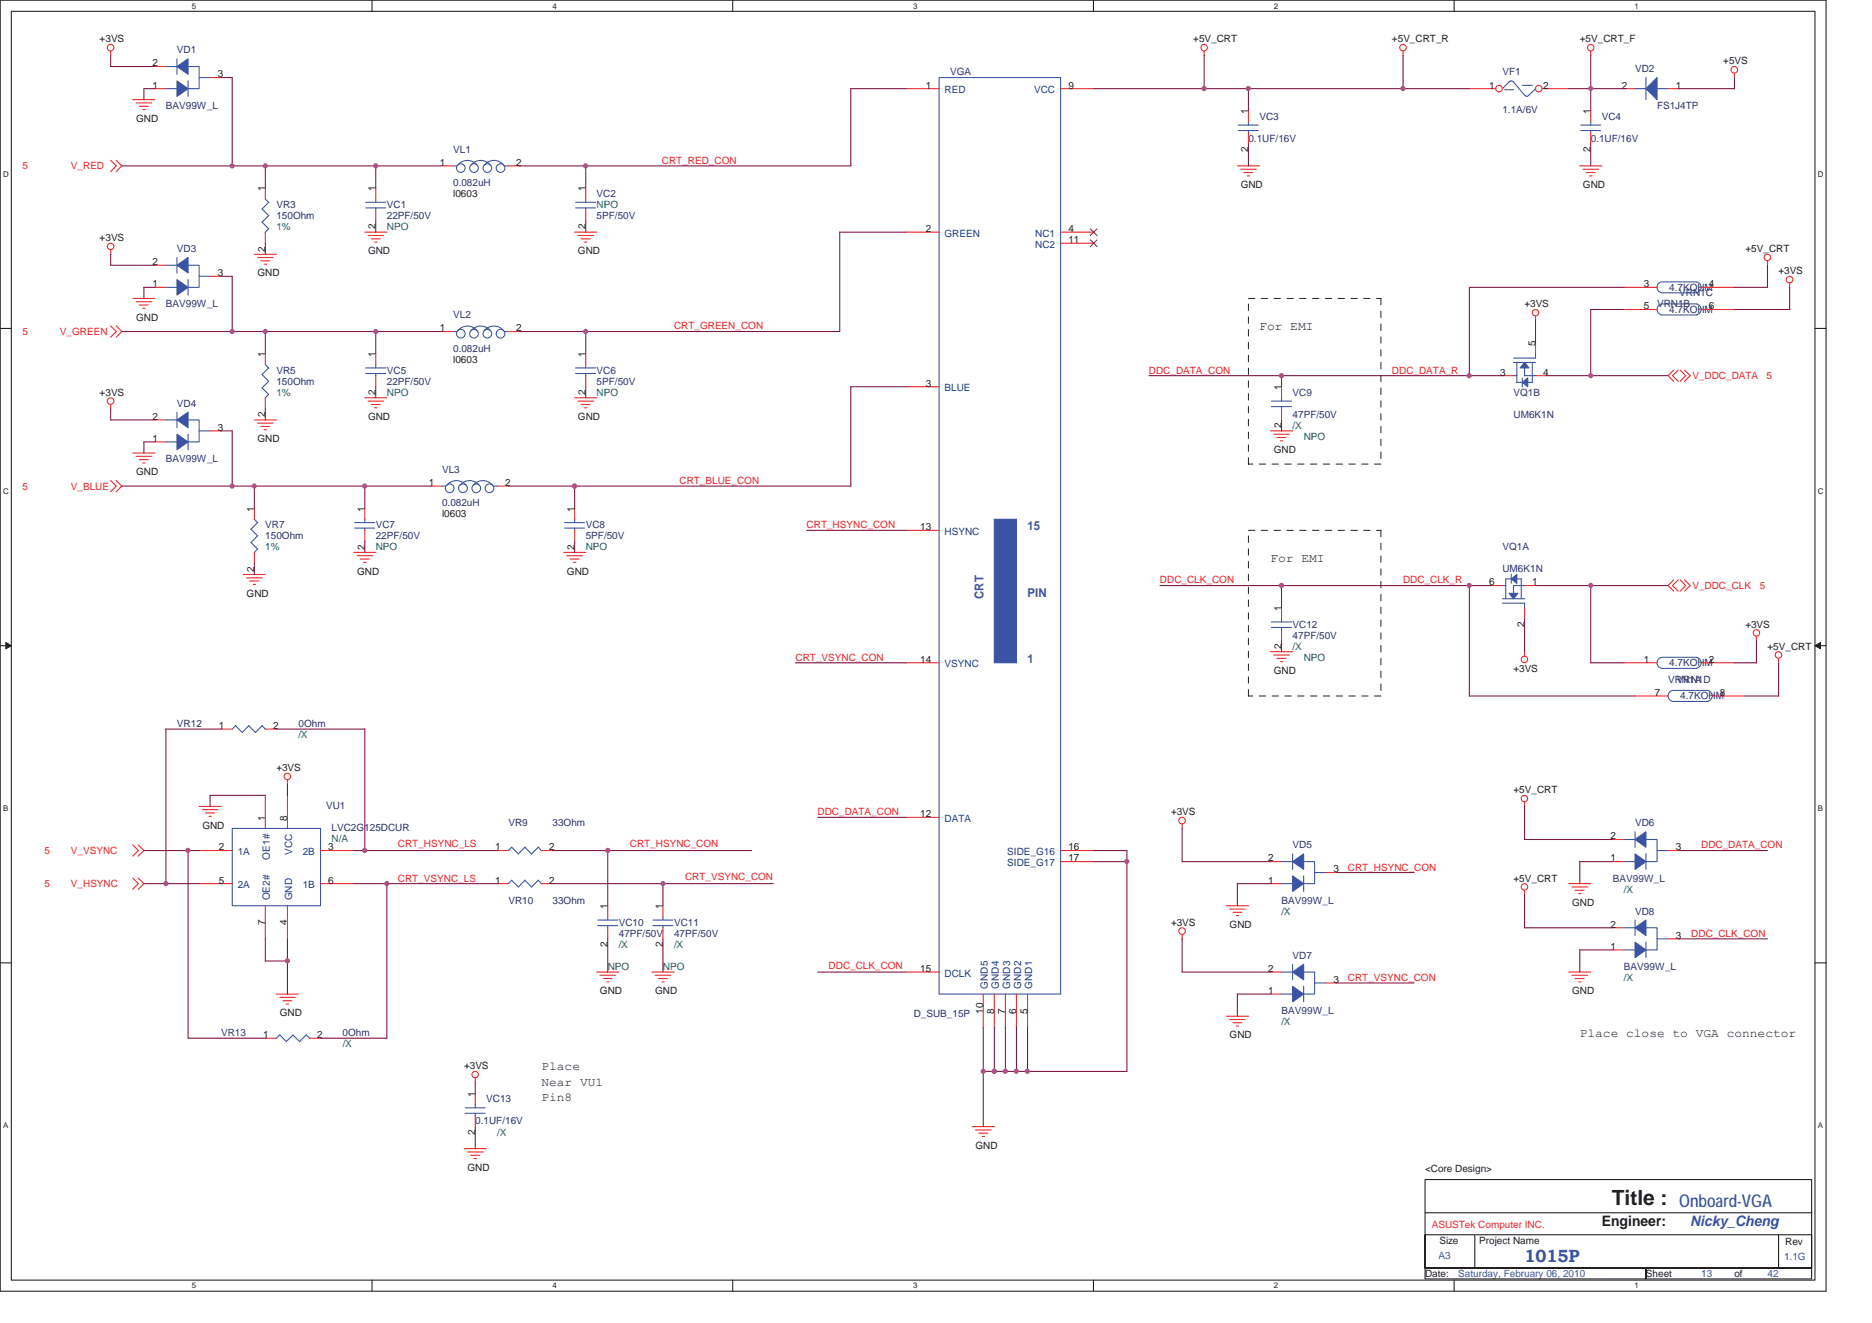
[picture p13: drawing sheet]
<svg xmlns="http://www.w3.org/2000/svg" width="297mm" height="210mm" viewBox="0 0 297 210" stroke-linecap="round" stroke-linejoin="round" font-family="sans-serif">
<defs><g id="words">
<text font-size="3.3" fill="#231f20" x="255.8" y="191.2">Title :</text>
<g font-size="2.8" fill="#3a53a4">
<text x="266.4" y="191.6">Onboard-VGA</text>
<text x="241.9" y="200.3">1015P</text>
</g>
<text font-size="2.3" fill="#231f20" x="254.2" y="194.6">Engineer:</text>
<text font-size="2.3" fill="#3a53a4" x="268.2" y="194.6">Nicky_Cheng</text>
<g font-size="1.9" fill="#231f20">
<text x="199.8" y="52.4">For EMI</text>
<text x="201.6" y="89.2">For EMI</text>
<text x="250.7" y="164.6">Place close to VGA connector</text>
<text x="85.9" y="169.8">Place</text>
<text x="85.9" y="172.3">Near VU1</text>
<text x="85.9" y="174.7">Pin8</text>
</g>
<g font-size="1.9" fill="#3a53a4">
<text x="163" y="84.2">15</text>
<text x="156.1" y="95" transform="rotate(-90 156.1 95)">CRT</text>
<text x="163" y="94.7">PIN</text>
<text x="163" y="105.2">1</text>
</g>
<g font-size="1.6" fill="#231f20">
<text x="15.8" y="6.7">+3VS</text>
<text x="24.2" y="10.5">2</text>
<text x="189.3" y="6.7">+5V_CRT</text>
<text x="220.9" y="6.7">+5V_CRT_R</text>
<text x="250.7" y="6.7">+5V_CRT_F</text>
<text x="273.4" y="10.2">+5VS</text>
<text x="24.2" y="14.1">1</text>
<text x="34.6" y="12.3">3</text>
<text x="146.9" y="14.1">1</text>
<text x="169.5" y="14.1">9</text>
<text x="236.3" y="14.1">1</text>
<text x="244.9" y="14.1">2</text>
<text x="257.3" y="14.1">2</text>
<text x="265.9" y="14.1">1</text>
<text x="21.6" y="19.3">GND</text>
<text x="198.1" y="18.1" transform="rotate(-90 198.1 18.1)">1</text>
<text x="252.4" y="18.1" transform="rotate(-90 252.4 18.1)">1</text>
<text x="69.8" y="26.3">1</text>
<text x="81.9" y="26.3">2</text>
<text x="196.9" y="29.9">GND</text>
<text x="198.1" y="24.2" transform="rotate(-90 198.1 24.2)">2</text>
<text x="251.2" y="29.9">GND</text>
<text x="252.4" y="24.2" transform="rotate(-90 252.4 24.2)">2</text>
<text x="42.1" y="30.4" transform="rotate(-90 42.1 30.4)">1</text>
<text x="59.6" y="30.4" transform="rotate(-90 59.6 30.4)">1</text>
<text x="71.9" y="31.3">l0603</text>
<text x="92.9" y="30.4" transform="rotate(-90 92.9 30.4)">1</text>
<text x="15.8" y="38.3">+3VS</text>
<text x="42.1" y="39.9" transform="rotate(-90 42.1 39.9)">2</text>
<text x="58.4" y="40.4">GND</text>
<text x="59.6" y="36.4" transform="rotate(-90 59.6 36.4)">2</text>
<text x="91.7" y="40.4">GND</text>
<text x="92.9" y="36.4" transform="rotate(-90 92.9 36.4)">2</text>
<text x="146.9" y="36.8">2</text>
<text x="169.5" y="38.6">11</text>
<text x="169.5" y="36.8">4</text>
<text x="277" y="40">+5V_CRT</text>
<text x="24.2" y="45.6">1</text>
<text x="24.2" y="42.1">2</text>
<text x="34.6" y="43.8">3</text>
<text x="40.9" y="43.9">GND</text>
<text x="260.8" y="45.6">3</text>
<text x="271.2" y="45.6">4</text>
<text x="282.2" y="43.5">+3VS</text>
<text x="21.6" y="50.9">GND</text>
<text x="69.8" y="52.6">1</text>
<text x="81.9" y="52.6">2</text>
<text x="241.9" y="48.8">+3VS</text>
<text x="260.8" y="49.1">5</text>
<text x="271.2" y="49.1">6</text>
<text x="42.1" y="56.7" transform="rotate(-90 42.1 56.7)">1</text>
<text x="59.6" y="56.7" transform="rotate(-90 59.6 56.7)">1</text>
<text x="71.9" y="57.5">l0603</text>
<text x="92.9" y="56.7" transform="rotate(-90 92.9 56.7)">1</text>
<text x="238" y="59.6">3</text>
<text x="243.6" y="54.9" transform="rotate(-90 243.6 54.9)">5</text>
<text x="244.9" y="59.6">4</text>
<text x="15.8" y="62.8">+3VS</text>
<text x="59.6" y="62.7" transform="rotate(-90 59.6 62.7)">2</text>
<text x="92.9" y="62.7" transform="rotate(-90 92.9 62.7)">2</text>
<text x="146.9" y="61.4">3</text>
<text x="203.3" y="61.9" transform="rotate(-90 203.3 61.9)">1</text>
<text x="24.2" y="70.1">1</text>
<text x="24.2" y="66.6">2</text>
<text x="34.6" y="68.4">3</text>
<text x="40.9" y="70.2">GND</text>
<text x="42.1" y="66.2" transform="rotate(-90 42.1 66.2)">2</text>
<text x="58.4" y="66.7">GND</text>
<text x="91.7" y="66.7">GND</text>
<text x="202.1" y="71.9">GND</text>
<text x="203.3" y="68" transform="rotate(-90 203.3 68)">2</text>
<text x="21.6" y="75.4">GND</text>
<text x="68" y="77.1">1</text>
<text x="80.1" y="77.1">2</text>
<text x="40.3" y="81.2" transform="rotate(-90 40.3 81.2)">1</text>
<text x="57.9" y="81.2" transform="rotate(-90 57.9 81.2)">1</text>
<text x="70.1" y="82.1">l0603</text>
<text x="91.2" y="81.2" transform="rotate(-90 91.2 81.2)">1</text>
<text x="57.9" y="87.3" transform="rotate(-90 57.9 87.3)">2</text>
<text x="91.2" y="87.3" transform="rotate(-90 91.2 87.3)">2</text>
<text x="146" y="84.2">13</text>
<text x="39.1" y="94.7">GND</text>
<text x="40.3" y="90.8" transform="rotate(-90 40.3 90.8)">2</text>
<text x="56.7" y="91.2">GND</text>
<text x="90" y="91.2">GND</text>
<text x="236.3" y="92.9">6</text>
<text x="243.1" y="92.9">1</text>
<text x="203.3" y="97" transform="rotate(-90 203.3 97)">1</text>
<text x="241.9" y="99.5" transform="rotate(-90 241.9 99.5)">2</text>
<text x="277" y="99.6">+3VS</text>
<text x="146" y="105.2">14</text>
<text x="202.1" y="107">GND</text>
<text x="203.3" y="103" transform="rotate(-90 203.3 103)">2</text>
<text x="240.2" y="106.6">+3VS</text>
<text x="260.8" y="105.2">1</text>
<text x="271.2" y="105.2">2</text>
<text x="280.5" y="103.1">+5V_CRT</text>
<text x="262.6" y="110.4">7</text>
<text x="272.9" y="110.4">8</text>
<text x="34.7" y="115.7">1</text>
<text x="43.3" y="115.7">2</text>
<text x="43.9" y="122.4">+3VS</text>
<text x="240.2" y="125.9">+5V_CRT</text>
<text x="32.1" y="131.5">GND</text>
<text x="42.1" y="130.3" transform="rotate(-90 42.1 130.3)">1</text>
<text x="45.6" y="130.3" transform="rotate(-90 45.6 130.3)">8</text>
<text x="146" y="129.7">12</text>
<text x="185.8" y="129.4">+3VS</text>
<text x="34.7" y="135">2</text>
<text x="52.1" y="135">3</text>
<text x="78.5" y="135">1</text>
<text x="87.1" y="135">2</text>
<text x="169.5" y="135">16</text>
<text x="169.5" y="136.7">17</text>
<text x="201.2" y="136.7">2</text>
<text x="255.6" y="136.7">1</text>
<text x="255.6" y="133.2">2</text>
<text x="265.9" y="135">3</text>
<text x="34.7" y="140.2">5</text>
<text x="52.1" y="140.2">6</text>
<text x="78.5" y="140.2">1</text>
<text x="87.1" y="140.2">2</text>
<text x="201.2" y="140.2">1</text>
<text x="211.6" y="138.5">3</text>
<text x="240.2" y="139.9">+5V_CRT</text>
<text x="249.4" y="143.8">GND</text>
<text x="42.1" y="146.9" transform="rotate(-90 42.1 146.9)">7</text>
<text x="45.6" y="146.9" transform="rotate(-90 45.6 146.9)">4</text>
<text x="96.4" y="144.3" transform="rotate(-90 96.4 144.3)">1</text>
<text x="105.2" y="144.3" transform="rotate(-90 105.2 144.3)">1</text>
<text x="185.8" y="146.9">+3VS</text>
<text x="195.1" y="147.3">GND</text>
<text x="255.6" y="147.2">2</text>
<text x="265.9" y="149">3</text>
<text x="96.4" y="150.3" transform="rotate(-90 96.4 150.3)">2</text>
<text x="105.2" y="150.3" transform="rotate(-90 105.2 150.3)">2</text>
<text x="146" y="154.3">15</text>
<text x="201.2" y="154.3">2</text>
<text x="211.6" y="156">3</text>
<text x="255.6" y="150.7">1</text>
<text x="44.4" y="161.3">GND</text>
<text x="95.2" y="157.8">GND</text>
<text x="104" y="157.8">GND</text>
<text x="156" y="160.9" transform="rotate(-90 156 160.9)">10</text>
<text x="157.8" y="160.9" transform="rotate(-90 157.8 160.9)">8</text>
<text x="159.5" y="160.9" transform="rotate(-90 159.5 160.9)">7</text>
<text x="161.3" y="160.9" transform="rotate(-90 161.3 160.9)">6</text>
<text x="163" y="160.9" transform="rotate(-90 163 160.9)">5</text>
<text x="201.2" y="157.8">1</text>
<text x="249.4" y="157.8">GND</text>
<text x="41.7" y="164.8">1</text>
<text x="50.4" y="164.8">2</text>
<text x="195.1" y="164.8">GND</text>
<text x="73.7" y="169.7">+3VS</text>
<text x="75.4" y="174.1" transform="rotate(-90 75.4 174.1)">1</text>
<text x="74.2" y="185.8">GND</text>
<text x="75.4" y="180.1" transform="rotate(-90 75.4 180.1)">2</text>
<text x="154.8" y="182.3">GND</text>
<text x="226.1" y="186">&lt;Core Design&gt;</text>
<text x="228.4" y="197.4">Size</text>
<text x="234.7" y="197.4">Project Name</text>
<text x="283.3" y="197.6">Rev</text>
<text x="226.1" y="202.7">Date:</text>
<text x="261.2" y="202.7">Sheet</text>
<text x="275.2" y="202.7">of</text>
</g>
<g font-size="1.6" fill="#2d2d72">
<text x="28.1" y="8.5">VD1</text>
<text x="150.8" y="12">VGA</text>
<text x="238.4" y="12">VF1</text>
<text x="259.4" y="11.4">VD2</text>
<text x="26.3" y="17.2">BAV99W_L</text>
<text x="238.4" y="17.9">1.1A/6V</text>
<text x="262.9" y="17.2">FS1J4TP</text>
<text x="198.1" y="22.5">0.1UF/16V</text>
<text x="199.8" y="19">VC3</text>
<text x="252.4" y="22.5">0.1UF/16V</text>
<text x="254.2" y="19">VC4</text>
<text x="71.9" y="24.3">VL1</text>
<text x="71.9" y="29.5">0.082uH</text>
<text x="43.9" y="33">VR3</text>
<text x="43.9" y="34.8">150Ohm</text>
<text x="61.4" y="33">VC1</text>
<text x="61.4" y="34.8">22PF/50V</text>
<text x="94.7" y="31.3">VC2</text>
<text x="94.7" y="34.8">5PF/50V</text>
<text x="28.1" y="40">VD3</text>
<text x="264.9" y="46.2">4.7KOHM</text>
<text x="266.4" y="47">VRN1C</text>
<text x="26.3" y="48.8">BAV99W_L</text>
<text x="71.9" y="50.5">VL2</text>
<text x="262.9" y="48.8">VRN1B</text>
<text x="264.9" y="49.7">4.7KOHM</text>
<text x="43.9" y="59.3">VR5</text>
<text x="61.4" y="59.3">VC5</text>
<text x="71.9" y="55.8">0.082uH</text>
<text x="94.7" y="59.3">VC6</text>
<text x="28.1" y="64.6">VD4</text>
<text x="43.9" y="61">150Ohm</text>
<text x="61.4" y="61">22PF/50V</text>
<text x="94.7" y="61">5PF/50V</text>
<text x="205.1" y="62.8">VC9</text>
<text x="240.2" y="62.8">VQ1B</text>
<text x="205.1" y="66.3">47PF/50V</text>
<text x="240.2" y="66.3">UM6K1N</text>
<text x="26.3" y="73.3">BAV99W_L</text>
<text x="70.1" y="75.1">VL3</text>
<text x="42.1" y="83.8">VR7</text>
<text x="59.6" y="83.8">VC7</text>
<text x="70.1" y="80.3">0.082uH</text>
<text x="92.9" y="83.8">VC8</text>
<text x="42.1" y="85.6">150Ohm</text>
<text x="59.6" y="85.6">22PF/50V</text>
<text x="92.9" y="85.6">5PF/50V</text>
<text x="238.4" y="87.3">VQ1A</text>
<text x="238.4" y="90.8">UM6K1N</text>
<text x="205.1" y="99.6">VC12</text>
<text x="205.1" y="101.4">47PF/50V</text>
<text x="264.9" y="105.7">4.7KOHM</text>
<text x="264.7" y="108.4">VRN1A</text>
<text x="266.1" y="108.4">VRN1D</text>
<text x="266.6" y="111">4.7KOHM</text>
<text x="28.1" y="115.4">VR12</text>
<text x="47.4" y="115.4">0Ohm</text>
<text x="51.7" y="128.4">VU1</text>
<text x="52.6" y="131.9">LVC2G125DCUR</text>
<text x="80.7" y="131.1">VR9</text>
<text x="87.7" y="131.1">33Ohm</text>
<text x="259.4" y="131.1">VD6</text>
<text x="205.1" y="134.7">VD5</text>
<text x="80.7" y="143.4">VR10</text>
<text x="87.7" y="143.4">33Ohm</text>
<text x="203.3" y="143.4">BAV99W_L</text>
<text x="255.9" y="139.9">BAV99W_L</text>
<text x="98.2" y="146.9">VC10</text>
<text x="98.2" y="148.7">47PF/50V</text>
<text x="107" y="146.9">VC11</text>
<text x="107" y="148.7">47PF/50V</text>
<text x="259.4" y="145.2">VD8</text>
<text x="205.1" y="152.2">VD7</text>
<text x="257.7" y="153.9">BAV99W_L</text>
<text x="145" y="161.5">D_SUB_15P</text>
<text x="203.3" y="160.9">BAV99W_L</text>
<text x="35.1" y="164.5">VR13</text>
<text x="54.4" y="164.5">0Ohm</text>
<text x="75.4" y="178.5">0.1UF/16V</text>
<text x="77.1" y="175">VC13</text>
</g>
<g font-size="1.6" fill="#1d437e">
<text x="149.9" y="14.8">RED</text>
<text x="164.1" y="14.8">VCC</text>
<text x="149.9" y="37.6">GREEN</text>
<text x="164.3" y="39.3">NC2</text>
<text x="164.3" y="37.6">NC1</text>
<text x="149.9" y="62.1">BLUE</text>
<text x="149.9" y="84.9">HSYNC</text>
<text x="149.9" y="105.9">VSYNC</text>
<text x="149.9" y="130.4">DATA</text>
<text x="37.7" y="135.7">1A</text>
<text x="42.8" y="136.4" transform="rotate(-90 42.8 136.4)">OE1#</text>
<text x="46.4" y="135.7" transform="rotate(-90 46.4 135.7)">VCC</text>
<text x="48" y="135.7">2B</text>
<text x="159.8" y="135.7">SIDE_G16</text>
<text x="159.8" y="137.5">SIDE_G17</text>
<text x="37.7" y="141">2A</text>
<text x="42.8" y="142.9" transform="rotate(-90 42.8 142.9)">OE2#</text>
<text x="46.4" y="142.9" transform="rotate(-90 46.4 142.9)">GND</text>
<text x="48" y="141">1B</text>
<text x="149.9" y="155">DCLK</text>
<text x="156.8" y="156.9" transform="rotate(-90 156.8 156.9)">GND5</text>
<text x="158.5" y="156.9" transform="rotate(-90 158.5 156.9)">GND4</text>
<text x="160.3" y="156.9" transform="rotate(-90 160.3 156.9)">GND3</text>
<text x="162" y="156.9" transform="rotate(-90 162 156.9)">GND2</text>
<text x="163.8" y="156.9" transform="rotate(-90 163.8 156.9)">GND1</text>
</g>
<g font-size="1.6" fill="#ec2426">
<text x="3.6" y="26.9">5</text>
<text x="11.3" y="26.9">V_RED</text>
<text x="105" y="26">CRT_RED_CON</text>
<text x="3.6" y="53.2">5</text>
<text x="9.5" y="53.2">V_GREEN</text>
<text x="107" y="52.3">CRT_GREEN_CON</text>
<text x="182.3" y="59.3">DDC_DATA_CON</text>
<text x="220.9" y="59.3">DDC_DATA_R</text>
<text x="268.5" y="60.2">V_DDC_DATA</text>
<text x="280.3" y="60.2">5</text>
<text x="3.6" y="77.7">5</text>
<text x="11.3" y="77.7">V_BLUE</text>
<text x="107.8" y="76.8">CRT_BLUE_CON</text>
<text x="128" y="83.8">CRT_HSYNC_CON</text>
<text x="184.1" y="92.6">DDC_CLK_CON</text>
<text x="222.6" y="92.6">DDC_CLK_R</text>
<text x="268.5" y="93.5">V_DDC_CLK</text>
<text x="279.2" y="93.5">5</text>
<text x="126.2" y="104.9">CRT_VSYNC_CON</text>
<text x="129.7" y="129.4">DDC_DATA_CON</text>
<text x="7" y="135.5">5</text>
<text x="11.3" y="135.5">V_VSYNC</text>
<text x="63.1" y="134.5">CRT_HSYNC_LS</text>
<text x="99.9" y="134.5">CRT_HSYNC_CON</text>
<text x="269.9" y="134.7">DDC_DATA_CON</text>
<text x="7" y="140.8">5</text>
<text x="11.3" y="140.8">V_HSYNC</text>
<text x="63.1" y="139.9">CRT_VSYNC_LS</text>
<text x="108.7" y="139.7">CRT_VSYNC_CON</text>
<text x="213.9" y="138.2">CRT_HSYNC_CON</text>
<text x="268.4" y="148.7">DDC_CLK_CON</text>
<text x="131.5" y="153.8">DDC_CLK_CON</text>
<text x="213.9" y="155.7">CRT_VSYNC_CON</text>
<text x="227.2" y="194.9">ASUSTek Computer INC.</text>
</g>
<g font-size="1.6" fill="#088141">
<text x="94.7" y="33">NPO</text>
<text x="43.9" y="36.5">1%</text>
<text x="61.4" y="36.5">NPO</text>
<text x="43.9" y="62.8">1%</text>
<text x="61.4" y="62.8">NPO</text>
<text x="94.7" y="62.8">NPO</text>
<text x="205.1" y="68.1">/X</text>
<text x="206.9" y="69.8">NPO</text>
<text x="42.1" y="87.3">1%</text>
<text x="59.6" y="87.3">NPO</text>
<text x="92.9" y="87.3">NPO</text>
<text x="205.1" y="103.1">/X</text>
<text x="206.9" y="104.9">NPO</text>
<text x="47.4" y="117.1">/X</text>
<text x="52.6" y="133.6">N/A</text>
<text x="257.7" y="141.7">/X</text>
<text x="203.3" y="145.2">/X</text>
<text x="96.4" y="153.9">NPO</text>
<text x="98.2" y="150.4">/X</text>
<text x="105.2" y="153.9">NPO</text>
<text x="107" y="150.4">/X</text>
<text x="257.7" y="155.7">/X</text>
<text x="54.4" y="166.2">/X</text>
<text x="203.3" y="162.7">/X</text>
<text x="78.9" y="180.2">/X</text>
</g>
<g font-size="1.6" fill="#3a53a4">
<text x="228.2" y="199.9">A3</text>
<text x="231.4" y="202.7">Saturday, February 06, 2010</text>
<text x="269.9" y="202.7">13</text>
<text x="280.5" y="202.7">42</text>
<text x="283.1" y="200">1.1G</text>
</g>
<g font-size="1.3" fill="#231f20">
<text x="30.4" y="1.4">5</text>
<text x="87.6" y="1.4">4</text>
<text x="144.9" y="1.4">3</text>
<text x="202.1" y="1.4">2</text>
<text x="259.4" y="1.4">1</text>
<text x=".5" y="28.1">D</text>
<text x="288.4" y="28.1">D</text>
<text x=".5" y="78.4">C</text>
<text x="288.4" y="78.4">C</text>
<text x=".5" y="128.8">B</text>
<text x="288.4" y="128.8">B</text>
<text x=".5" y="179.1">A</text>
<text x="288.4" y="179.1">A</text>
<text x="30.4" y="204.5">5</text>
<text x="87.6" y="204.5">4</text>
<text x="144.9" y="204.5">3</text>
<text x="202.1" y="204.5">2</text>
<text x="259.4" y="204.5">1</text>
</g>
</g></defs>
<path d="M0 0h289.7v204.9h-289.7zM1.8 1.8h286.2v201.4h-286.2z" fill="none" stroke="#231f20" stroke-width=".17"/>
<g fill="#fff">
<path d="M30.4 .2h.7v1.4h-.7z"/>
<path d="M30.4 203.4h.7v1.4h-.7z"/>
</g>
<path d="M59 0v1.8M59 203.2v1.7" fill="none" stroke="#231f20" stroke-width=".17"/>
<g fill="#fff">
<path d="M87.6 .2h.7v1.4h-.7z"/>
<path d="M87.6 203.4h.7v1.4h-.7z"/>
</g>
<path d="M116.3 0v1.8M116.3 203.2v1.7" fill="none" stroke="#231f20" stroke-width=".17"/>
<g fill="#fff">
<path d="M144.9 .2h.7v1.4h-.7z"/>
<path d="M144.9 203.4h.7v1.4h-.7z"/>
</g>
<path d="M173.5 0v1.8M173.5 203.2v1.7" fill="none" stroke="#231f20" stroke-width=".17"/>
<g fill="#fff">
<path d="M202.1 .2h.7v1.4h-.7z"/>
<path d="M202.1 203.4h.7v1.4h-.7z"/>
</g>
<path d="M230.7 0v1.8M230.7 203.2v1.7" fill="none" stroke="#231f20" stroke-width=".17"/>
<g fill="#fff">
<path d="M259.4 .2h.6v1.4h-.6z"/>
<path d="M259.4 203.4h.6v1.4h-.6z"/>
<path d="M.5 27h.9v1.4h-.9z"/>
<path d="M288.4 27h.9v1.4h-.9z"/>
<path d="M.5 77.3h.9v1.4h-.9z"/>
<path d="M288.4 77.3h.9v1.4h-.9z"/>
</g>
<path d="M0 52.1h1.8M288 52.1h1.7" fill="none" stroke="#231f20" stroke-width=".17"/>
<g fill="#fff">
<path d="M.5 127.7h.8v1.3h-.8z"/>
<path d="M288.4 127.7h.9v1.3h-.9z"/>
</g>
<path d="M0 102.5h1.8M288 102.5h1.7" fill="none" stroke="#231f20" stroke-width=".17"/>
<path d="M.9 102l.9 .5-.9 .5z" fill="#231f20"/>
<path d="M.9 102l.9 .5-.9 .5z" fill="none" stroke="#231f20" stroke-width=".16"/>
<path d="M288 102.5l.9-.5v1z" fill="#231f20"/>
<path d="M288 102.5l.9-.5v1z" fill="none" stroke="#231f20" stroke-width=".16"/>
<g fill="#fff">
<path d="M.5 178h.8v1.4h-.8z"/>
<path d="M288.4 178h.9v1.4h-.9z"/>
</g>
<path d="M0 152.8h1.8M288 152.8h1.7M226.1 187.2h61.4v14h-61.4zM226.1 196h7.9v5.2h-7.9zM226.1 192.5h61.4M234.2 196h48M282.2 196h5.3v5.2h-5.3zM226.1 201.2h35.1v1.8h-35.1zM261.2 201.2h26.3v1.8h-26.3z" fill="none" stroke="#231f20" stroke-width=".17"/>
<path d="M198.1 47.4h21M219.1 47.4v26.3M198.1 73.7v-26.3M219.1 73.7h-21M198.1 84.2h21M219.1 84.2v26.3M198.1 110.5v-26.3M219.1 110.5h-21" fill="none" stroke="#231f20" stroke-width=".16" stroke-dasharray="1 1 1 1 1 1 1 1"/>
<g fill="none" stroke="#ec2426" stroke-width=".17">
<path d="M17.6 8.1v.7M21.1 15.8h3.5M21.6 16.3h2.5M22.1 16.9h1.4M22.6 17.4h.4M191.1 8.1v.7M222.6 8.1v.7M252.4 8.1v.7M275.2 11.6v.7M17.5 25.4l1 .9-1 .9M17.6 39.6v.8M18.4 25.4l.9 .9-.9 .9"/>
<path d="M42.1 29.8v1.8M42.1 36.8v1.8M57.9 36.8h3.5M58.4 37.4h2.5M58.9 37.9h1.4M59.5 38.4h.3M91.2 36.8h3.5M91.7 37.4h2.5M92.2 37.9h1.4M92.7 38.4h.4M196.3 26.3h3.6M196.9 26.9h2.4"/>
<path d="M197.4 27.4h1.4M197.9 27.9h.4M250.7 26.3h3.5M251.2 26.9h2.5M251.7 27.4h1.4M252.2 27.9h.4M17.5 51.7l1 .9-1 .9M18.4 51.7l.9 .9-.9 .9M21.1 47.4h3.5M21.6 47.9h2.5M22.1 48.4h1.4M22.6 48.9h.4"/>
<path d="M40.4 40.4h3.5M40.9 40.9h2.4M41.4 41.4h1.4M41.9 41.9h.4M243.6 50.2v.7M265.6 58.7l-.9 .9 .9 .9M266.3 58.7l-.9 .9 .9 .9M266.6 58.7l.9 .9-.9 .9M267.3 58.7l.9 .9-.9 .9M280.5 41.4v.7M284 44.9v.7M17.5 76.3l1 .8-1 1"/>
<path d="M17.6 64.2v.7M18.4 76.3l.9 .8-.9 1M21.1 71.9h3.5M21.6 72.4h2.5M22.1 73h1.4M22.6 73.5h.4M40.4 66.7h3.5M40.9 67.2h2.4M41.4 67.7h1.4M41.9 68.2h.4M57.9 63.1h3.5M58.4 63.7h2.5"/>
<path d="M58.9 64.2h1.4M59.5 64.7h.3M91.2 63.1h3.5M91.7 63.7h2.5M92.2 64.2h1.4M92.7 64.7h.4M201.6 68.4h3.5M202.1 68.9h2.5M202.6 69.4h1.4M203.2 70h.3M38.6 91.2h3.5M39.1 91.7h2.5"/>
<path d="M39.6 92.2h1.5M40.2 92.7h.4M40.4 80.7v1.7M40.4 87.7v1.7M56.1 87.7h3.5M56.7 88.2h2.4M57.1 88.7h1.5M57.7 89.3h.4M89.4 87.7h3.6M90 88.2h2.4M90.5 88.7h1.4M91 89.3h.4"/>
<path d="M265.6 92l-.9 .9 .9 .9M266.3 92l-.9 .9 .9 .9M266.6 92l.9 .9-.9 .9M267.3 92l.9 .9-.9 .9M35.1 115.7h1.7M42.1 115.7h1.8M201.6 103.4h3.5M202.1 104h2.5M202.6 104.5h1.4M203.2 105h.3M241.9 103.4v.8M278.7 101v.7"/>
<path d="M282.2 104.5v.7M21.1 134.1l.8 .9-.8 .9M21.1 139.4l.8 .8-.8 1M21.9 134.1l.9 .9-.9 .9M21.9 139.4l.9 .8-.9 1M31.6 128h3.5M32.1 128.5h2.5M32.6 129h1.5M33.2 129.6h.3M45.6 123.8v.7M187.6 130.8v.7M241.9 127.3v.7"/>
<path d="M43.9 157.8h3.5M44.4 158.3h2.5M44.9 158.8h1.4M45.4 159.4h.4M94.7 154.3h3.5M95.2 154.8h2.5M95.7 155.3h1.4M96.3 155.8h.3M103.4 154.3h3.6M104 154.8h2.4M104.5 155.3h1.4M105 155.8h.4"/>
<path d="M187.6 148.3v.7M194.6 143.8h3.5M195.1 144.3h2.5M195.6 144.8h1.4M196.2 145.3h.3M241.9 141.3v.7M248.9 154.3h3.5M248.9 140.2h3.5M249.4 154.8h2.5M249.4 140.8h2.5M249.9 155.3h1.5M249.9 141.3h1.5"/>
<path d="M250.5 155.8h.4M250.5 141.8h.4M75.4 171.1v.7M154.3 178.8h3.5M154.8 179.3h2.5M155.3 179.8h1.4M194.6 161.3h3.5M195.1 161.8h2.5M195.6 162.3h1.4M196.2 162.9h.3M73.7 182.3h3.5M74.2 182.8h2.5"/>
<path d="M74.7 183.4h1.4M75.2 183.9h.4M155.8 180.4h.4"/>
<circle cx="17.6" cy="7.6" r=".52"/>
<circle cx="191.1" cy="7.6" r=".52"/>
<circle cx="222.6" cy="7.6" r=".52"/>
<circle cx="252.4" cy="7.6" r=".52"/>
<circle cx="275.2" cy="11.1" r=".52"/>
<circle cx="17.6" cy="39.1" r=".52"/>
<circle cx="243.6" cy="49.6" r=".51"/>
<circle cx="280.4" cy="40.9" r=".52"/>
<circle cx="284" cy="44.4" r=".52"/>
<circle cx="17.6" cy="63.7" r=".52"/>
<circle cx="241.9" cy="104.7" r=".51"/>
<circle cx="278.7" cy="100.5" r=".51"/>
<circle cx="282.2" cy="104" r=".52"/>
<circle cx="45.6" cy="123.2" r=".52"/>
<circle cx="187.6" cy="130.2" r=".52"/>
<circle cx="241.9" cy="126.7" r=".51"/>
<circle cx="187.6" cy="147.8" r=".52"/>
<circle cx="241.9" cy="140.8" r=".52"/>
<circle cx="75.4" cy="170.6" r=".51"/>
</g>
<g fill="none" stroke="#3a53a4" stroke-width=".17">
<path d="M41.6 33.2l1 1-1 1.1 1 1-.5 .6M42.1 31.6l.5 .5M42.6 32.1l-1 1.1M39.8 84l1.1 1.1M40.4 82.4l.5 .6M40.9 87.1l-.6 .6M40.9 85l-1.1 1.1 1.1 1.1M40.9 82.9l-1.1 1.1M37.4 115.2l1.1 1.1M37.4 115.2l-.6 .5M39.5 115.2l1.1 1.1M39.5 115.2l-1.1 1"/>
<path d="M41.6 115.2l.5 .5M41.6 115.2l-1.1 1"/>
</g>
<path d="M157.8 82.4v22.8h3.5v-22.8z" fill-rule="evenodd" fill="#3a53a4"/>
<g fill="none" stroke="#3a53a4" stroke-width=".17">
<path d="M149 12.3h19.3v145.5h-19.3zM58 32.1h3.2M58 33h3.2M59.6 31.6v.5M59.6 33v.4M26.3 42.1h1.8M28.1 40.9v2.4M263.6 48.3a.89 .89 0 0 0-.7 .8 .89 .89 0 0 0 .7 .9M263.6 48.2h5.7M263.6 50h5.7M269.2 48.3a.87 .87 0 0 1 .7 .8 .87 .87 0 0 1-.7 .9M157.8 82.4h3.5v22.8h-3.5z"/>
<path d="M161.3 82.4h.1M80.7 140.2l.5-.5 1.1 1.1M82.3 140.8l1-1.1 1.1 1.1M85.9 140.3l-.5-.6-1.1 1.1"/>
</g>
<g fill="none" stroke="#ec2426" stroke-width=".17">
<path d="M143.8 14.1h5.2M168.3 14.1h5.2M59.6 29.8v1.8M59.6 33.3v1.8M143.8 36.8h5.2M168.3 38.6h5.2M168.3 36.8h5.2M257.7 49.1h5.2M269.9 49.1h5.3M143.8 61.4h5.2M143.8 84.2h5.2M143.8 105.2h5.2"/>
<path d="M143.8 129.7h5.2M168.3 135h5.2M168.3 136.8h5.2M78.9 140.2h1.8M85.9 140.2h1.8M143.8 154.3h5.2M156 157.8v5.2M157.8 157.8v5.2M159.5 157.8v5.2M161.3 157.8v5.2M163 157.8v5.2"/>
</g>
<path d="M173 38.1l1.1 1.1M173 36.3l1.1 1.1M174.1 38.1l-1.1 1.1M174.1 36.3l-1.1 1.1" fill="none" stroke="#7f431c" stroke-width=".16"/>
<path d="M28.1 42.1l1.7-1.2v2.4z" fill="#3a53a4"/>
<path d="M28.1 42.1l1.7-1.2v2.4z" fill="none" stroke="#3a53a4" stroke-width=".17"/>
<path d="M28.1 44.4l1.7 1.2-1.7 1.2z" fill="#3a53a4"/>
<g fill="none" stroke="#3a53a4" stroke-width=".17">
<path d="M238.8 14.2h1.4M239.4 13l.4-.2 .4 .2M239.5 13l-1.1 1.1M240.1 13l1.8 2.1M241.6 13.5h1.6M241.9 15.1l.3 .2 .4-.2M243.7 14.1l-1.1 1M91.3 32.1h3.2M91.3 33h3.2M92.9 31.6v.5M92.9 33v.4M26.3 45.6h1.8"/>
<path d="M28.1 44.4l1.7 1.2-1.7 1.2zM29.8 42.1h1.8v3.5h-1.8M29.8 44.4v2.4M31.6 43.9h1.8M71.9 52.6h.6M75.7 52.5a1.94 1.94 0 0 0-3.1 0M77.8 52.5a1.94 1.94 0 0 0-3.1 0M79.9 52.5a1.94 1.94 0 0 0-3.1 0M80 52.6h.7M91.3 58.4h3.2M91.3 59.3h3.2M92.9 57.9v.5"/>
<path d="M92.9 59.3v.3M263.6 44.8a.87 .87 0 0 0-.7 .8 .87 .87 0 0 0 .7 .9M263.6 44.7h5.7M263.6 46.5h5.7M269.2 44.8a.86 .86 0 0 1 .7 .8 .86 .86 0 0 1-.7 .9M56.3 82.9h3.2M56.3 83.8h3.2M57.9 82.4v.5M57.9 83.8v.4M201.7 98.7h3.2M201.7 99.6h3.2M203.3 98.2v.5"/>
<path d="M203.3 99.6v.4M263.6 104.3a.89 .89 0 0 0-.7 .9 .89 .89 0 0 0 .7 .9M263.6 104.3h5.7M263.6 106.1h5.7M265.3 109.6a.89 .89 0 0 0-.6 .9 .89 .89 0 0 0 .7 .8M265.4 109.6h5.6M265.4 111.3h5.6M269.2 104.3a.87 .87 0 0 1 .7 .9 .87 .87 0 0 1-.7 .9M271 109.6a.88 .88 0 0 1 .7 .9 .88 .88 0 0 1-.7 .8M36.8 131.5h14.1v12.3h-14.1zM203.3 136.8h1.8M205.1 135.5v2.5"/>
<path d="M103.6 146h3.2M103.6 146.9h3.2M105.2 145.5v.5M105.2 146.9v.4"/>
<circle cx="73.1" cy="53" r=".69"/>
<circle cx="75.2" cy="53" r=".69"/>
<circle cx="77.3" cy="53" r=".69"/>
<circle cx="79.4" cy="53" r=".69"/>
</g>
<g fill="none" stroke="#ec2426" stroke-width=".17">
<path d="M233.1 14.1h4.2M244.7 14.1h4.2M92.9 29.8v1.8M92.9 33.3v1.8M24.6 45.6h1.7M24.6 42.1h1.7M33.3 43.9h1.8M70.1 52.6h1.8M80.7 52.6h1.7M92.9 56.1v1.8M92.9 59.6v1.8M257.7 45.6h5.2"/>
<path d="M269.9 45.6h5.3M57.9 80.7v1.7M57.9 84.2v1.7M203.3 96.4v1.8M203.3 99.9v1.8M257.7 105.2h5.2M259.4 110.5h5.3M269.9 105.2h5.3M271.7 110.5h5.3M31.6 135h5.2M42.1 126.2v5.3M45.6 126.2v5.3"/>
<path d="M50.9 135h5.2M31.6 140.2h5.2M42.1 143.8v5.2M45.6 143.8v5.2M50.9 140.2h5.2M105.2 143.8v1.7M105.2 147.3v1.7"/>
<circle cx="237.9" cy="14.1" r=".52"/>
<circle cx="244.2" cy="14.1" r=".52"/>
</g>
<path d="M205.1 136.8l1.8-1.3v2.5z" fill="#3a53a4"/>
<path d="M205.1 136.8l1.8-1.3v2.5z" fill="none" stroke="#3a53a4" stroke-width=".17"/>
<path d="M205.1 139l1.8 1.2-1.8 1.3z" fill="#3a53a4"/>
<path d="M26.3 10.6h1.8M28.1 9.3v2.5M205.1 139l1.8 1.2-1.8 1.3zM206.9 136.8h1.7v3.4h-1.7M206.9 139v2.5M208.6 138.5h1.8M203.3 140.2h1.8" fill="none" stroke="#3a53a4" stroke-width=".17"/>
<path d="M201.6 136.8h1.7M210.4 138.5h1.7M201.6 140.2h1.7" fill="none" stroke="#ec2426" stroke-width=".17"/>
<path d="M28.1 10.6l1.7-1.3v2.5z" fill="#3a53a4"/>
<path d="M28.1 10.6l1.7-1.3v2.5z" fill="none" stroke="#3a53a4" stroke-width=".17"/>
<path d="M28.1 12.8l1.7 1.3-1.7 1.2z" fill="#3a53a4"/>
<path d="M26.3 14.1h1.8M28.1 12.8l1.7 1.3-1.7 1.2zM29.8 10.6h1.8v3.5h-1.8M29.8 12.8v2.5M31.6 12.3h1.8M257.7 147.3h1.8M259.4 146v2.5" fill="none" stroke="#3a53a4" stroke-width=".17"/>
<path d="M24.6 14.1h1.7M24.6 10.6h1.7M33.3 12.3h1.8" fill="none" stroke="#ec2426" stroke-width=".17"/>
<path d="M259.4 147.3l1.8-1.3v2.5z" fill="#3a53a4"/>
<path d="M259.4 147.3l1.8-1.3v2.5z" fill="none" stroke="#3a53a4" stroke-width=".17"/>
<path d="M259.4 149.5l1.8 1.3-1.8 1.2z" fill="#3a53a4"/>
<path d="M26.3 66.7h1.8M28.1 65.4v2.5M257.7 150.8h1.8M259.4 149.5l1.8 1.3-1.8 1.2zM261.2 147.3h1.7v3.5h-1.7M261.2 149.5v2.5M262.9 149h1.8" fill="none" stroke="#3a53a4" stroke-width=".17"/>
<path d="M255.9 150.8h1.8M255.9 147.3h1.8M264.7 149h1.7" fill="none" stroke="#ec2426" stroke-width=".17"/>
<path d="M28.1 66.7l1.7-1.3v2.5z" fill="#3a53a4"/>
<path d="M28.1 66.7l1.7-1.3v2.5z" fill="none" stroke="#3a53a4" stroke-width=".17"/>
<path d="M28.1 68.9l1.7 1.2-1.7 1.3z" fill="#3a53a4"/>
<path d="M26.3 70.1h1.8M28.1 68.9l1.7 1.2-1.7 1.3zM29.8 66.7h1.8v3.4h-1.8M29.8 68.9v2.5M31.6 68.4h1.8M81.2 134.5l1.1 1M81.2 134.4l-.5 .6M83.3 134.5l1.1 1M83.3 134.4l-1 1.1M85.4 134.5l.5 .5M85.4 134.4l-1.1 1.1" fill="none" stroke="#3a53a4" stroke-width=".17"/>
<path d="M24.6 70.1h1.7M24.6 66.7h1.7M33.3 68.4h1.8M78.9 135h1.8M85.9 135h1.8" fill="none" stroke="#ec2426" stroke-width=".17"/>
<path d="M261.2 14.1l1.7-1.8v3.5z" fill="#3a53a4"/>
<g fill="none" stroke="#3a53a4" stroke-width=".17">
<path d="M259.4 14.1h1.8M261.2 14.1l1.7-1.8v3.5zM261.2 12.3v3.5M262.9 14.1h1.8M58 58.4h3.2M58 59.3h3.2M59.6 57.9v.5M59.6 59.3v.3M70.1 77.1h.6M73.9 77a1.94 1.94 0 0 0-3 0M76 77a1.94 1.94 0 0 0-3 0M78.1 77a1.96 1.96 0 0 0-3 0"/>
<path d="M78.2 77.1h.7M201.7 63.7h3.2M201.7 64.5h3.2M203.3 63.1v.6M203.3 64.5v.4M238.4 95h3.5M238.4 95.7h3.5M241.9 95.7v.8M94.8 146h3.2M94.8 146.9h3.2M96.4 145.5v.5M96.4 146.9v.4"/>
<path d="M43.9 164.8l.5-.5 1.1 1M45.4 165.3l1.1-1 1.1 1M48.6 164.3l.5 .5M48.6 164.2l-1.1 1.1M73.8 175.8h3.2M73.8 176.7h3.2M75.4 175.3v.5M75.4 176.7v.4"/>
<circle cx="71.4" cy="77.5" r=".69"/>
<circle cx="73.5" cy="77.5" r=".7"/>
<circle cx="75.6" cy="77.5" r=".69"/>
<circle cx="77.7" cy="77.5" r=".69"/>
</g>
<g fill="none" stroke="#ec2426" stroke-width=".17">
<path d="M257.7 14.1h1.7M264.7 14.1h1.7M59.6 56.1v1.8M59.6 59.6v1.8M68.4 77.1h1.7M78.9 77.1h1.8M203.3 61.4v1.7M203.3 64.9v1.8M96.4 143.8v1.7M96.4 147.3v1.7M42.1 164.8h1.8M49.1 164.8h1.8"/>
<path d="M75.4 173.5v1.8M75.4 177.1v1.7"/>
</g>
<path d="M239.5 94.2h1.4l-.7 .8z" fill="#3a53a4"/>
<path d="M238.4 92.9h.5M238.9 92.9v2.1M239.5 94.2h1.4l-.7 .8zM240.2 92.9v1.3M240.2 92.9h1.7M241.4 92.9v2.1" fill="none" stroke="#3a53a4" stroke-width=".17"/>
<path d="M239.8 91.9l.9-.7v1.4z" fill="#3a53a4"/>
<g fill="none" stroke="#3a53a4" stroke-width=".17">
<path d="M196.5 19.9h3.2M198.1 19.3v.6M71.9 26.3h.6M75.7 26.2a1.94 1.94 0 0 0-3.1 0M77.8 26.2a1.94 1.94 0 0 0-3.1 0M79.9 26.2a1.94 1.94 0 0 0-3.1 0M80 26.3h.7M196.5 20.7h3.2M198.1 20.7v.4M42.1 57.9l.5 .5M42.6 58.4l-1 1.1 1 1M42.6 62.6l-.5 .6"/>
<path d="M42.6 60.5l-1 1.1 1 1M89.6 82.9h3.1M89.6 83.8h3.1M91.2 82.4v.5M91.2 83.8v.4M239.8 91.9l.9-.7v1.4zM239.8 91.2v1.4M239.8 91.9h-.9v1M240.7 91.9h.7v1M257.7 133.2h1.8M259.4 132v2.5"/>
<circle cx="73.1" cy="26.7" r=".69"/>
<circle cx="75.2" cy="26.7" r=".69"/>
<circle cx="77.3" cy="26.7" r=".69"/>
<circle cx="79.4" cy="26.7" r=".69"/>
</g>
<path d="M198.1 17.6v1.7M70.1 26.3h1.8M80.7 26.3h1.7M198.1 21.1v1.7M42.1 56.1v1.8M42.1 63.1v1.8M91.2 80.7v1.7M91.2 84.2v1.7M236.6 92.9h1.8M241.9 96.4v1.8M241.9 92.9h1.7" fill="none" stroke="#ec2426" stroke-width=".17"/>
<path d="M259.4 133.2l1.8-1.2v2.5z" fill="#3a53a4"/>
<path d="M259.4 133.2l1.8-1.2v2.5z" fill="none" stroke="#3a53a4" stroke-width=".17"/>
<path d="M259.4 135.5l1.8 1.3-1.8 1.2z" fill="#3a53a4"/>
<path d="M240.2 57.5h3.5M240.2 56.8h3.5M243.6 56.1v.7M257.7 136.8h1.8M259.4 135.5l1.8 1.3-1.8 1.2zM261.2 133.2h1.7v3.6h-1.7M261.2 135.5v2.5M262.9 135h1.8" fill="none" stroke="#3a53a4" stroke-width=".17"/>
<path d="M255.9 136.8h1.8M255.9 133.2h1.8M264.7 135h1.7" fill="none" stroke="#ec2426" stroke-width=".17"/>
<path d="M241.9 57.5l.7 .9h-1.4z" fill="#3a53a4"/>
<path d="M240.1 59.6h.6M240.7 57.5v2.1M241.9 57.5l.7 .9h-1.4zM241.9 58.4v1.2M241.9 59.6h1.8M243.1 57.5v2.1" fill="none" stroke="#3a53a4" stroke-width=".17"/>
<path d="M241.6 60.7l.8-.7v1.4z" fill="#3a53a4"/>
<path d="M250.8 19.9h3.2M252.4 19.3v.6M250.8 20.7h3.2M252.4 20.7v.4M240.7 59.6v1.1h.9M241.6 60v1.4M243.1 59.6v1.1h-.7M241.6 60.7l.8-.7v1.4zM203.3 154.3h1.8M205.1 153.1v2.4" fill="none" stroke="#3a53a4" stroke-width=".17"/>
<path d="M252.4 17.6v1.7M252.4 21.1v1.7M238.4 59.6h1.8M243.6 54.4v1.7M243.6 59.6h1.8" fill="none" stroke="#ec2426" stroke-width=".17"/>
<path d="M205.1 154.3l1.8-1.2v2.4z" fill="#3a53a4"/>
<path d="M205.1 154.3l1.8-1.2v2.4z" fill="none" stroke="#3a53a4" stroke-width=".17"/>
<path d="M205.1 156.5l1.8 1.3-1.8 1.2z" fill="#3a53a4"/>
<path d="M203.3 157.8h1.8M205.1 156.5l1.8 1.3-1.8 1.2zM206.9 154.3h1.7v3.5h-1.7M206.9 156.5v2.5M208.6 156h1.8" fill="none" stroke="#3a53a4" stroke-width=".17"/>
<path d="M201.6 157.8h1.7M201.6 154.3h1.7M210.4 156h1.7" fill="none" stroke="#ec2426" stroke-width=".17"/>
<g fill="none" stroke="#7f1542" stroke-width=".17">
<path d="M17.6 10.6h7M17.6 8.8v1.8M24.6 14.1h-1.8v1.7M35.1 12.3h1.8l-.1 14M135 14.1h8.8M135 14.1v12.2M173.5 14.1h59.7M191.1 8.8v5.3M198.1 14.1v3.5M222.6 8.8v5.3M248.9 14.1h8.8M252.4 8.8v8.8"/>
<path d="M275.2 12.3v1.8h-8.8M19.3 26.3h50.9M42.1 26.3v3.6M42.1 38.6v1.8M59.6 26.3v3.6M59.6 35.1v1.8M82.4 26.3h52.6M92.9 26.3v3.6M92.9 35.1v1.8M133.2 36.8l.1 15.8h-50.9M133.2 36.8h10.6M198.1 22.8v3.5"/>
<path d="M252.4 22.8v3.5M17.6 40.4v1.7M17.6 42.1h7M19.3 52.6h50.9M22.8 45.6h1.8M22.8 45.6v1.8M35.1 43.9h1.7v8.7M42.1 52.6v3.6M59.6 52.6v3.6M92.9 52.6v3.6M182.3 59.6h56.1M203.3 59.6v1.8"/>
<path d="M243.6 50.9v3.5M245.4 59.6h19.3M257.7 49.1h-5.3v10.5M257.7 45.6h-24.6v14M275.2 49.1h8.8M280.5 42.1v3.5h-5.3M284 45.6v3.5M17.6 64.9v1.8M17.6 66.7h7M19.3 77.1h49.1M24.6 70.1h-1.8v1.8M35.1 68.4h1.7v8.8"/>
<path d="M40.4 77.1v3.6M42.1 64.9v1.8M57.9 77.1v3.6M59.6 61.4v1.8M80.7 77.1h54.3M91.2 77.1v3.6M92.9 61.4v1.8M143.8 61.4h-8.8v15.7M203.3 66.7v1.7M40.4 89.4v1.8M57.9 85.9v1.8M91.2 85.9v1.8"/>
<path d="M128 84.2h15.8M184.1 92.9h52.6M203.3 92.9v3.6M233.1 92.9v17.6h26.4M241.9 98.2v5.3M243.6 92.9h21.1M252.4 92.9v12.3h5.3M26.3 115.7h8.8M26.3 115.7v24.6M43.9 115.7h14M57.9 115.7v19.3M126.2 105.2h17.6"/>
<path d="M203.3 101.7v1.8M277 110.5h5.2M278.7 101.7v3.5h-3.5M282.2 105.2v5.3M22.8 135h8.8M29.8 135v29.8h12.3M42.1 126.2h-8.8v1.8M45.6 124.5v1.8M56.1 135h22.8M87.7 135h31.5M96.4 135v8.8M129.7 129.7h14.1"/>
<path d="M173.5 135h5.3v35.1l-22.8-.1M173.5 136.8h5.3M187.6 136.8h14M187.6 131.5v5.3M212.1 138.5h12.3M241.9 128v5.2h14M255.9 136.8h-5.2v3.4M266.4 135h14.1M22.8 140.2h8.8M42.1 149v3.5h3.5M45.6 149v8.8M56.1 140.2h22.8"/>
<path d="M61.4 140.2v24.6M87.7 140.2h35M96.4 149v5.3M105.2 140.2v3.6M105.2 149v5.3M129.7 154.3h14.1M187.6 154.3h14M187.6 149v5.3M201.6 140.2h-5.3v3.6M201.6 157.8h-5.3v3.5M212.1 156h12.3M241.9 142v5.3h14"/>
<path d="M250.7 150.8h5.2M250.7 150.7v3.6M266.4 149h14.1M50.9 164.8h10.5M75.4 171.8v1.8M75.4 178.8v3.5M156 163v15.8M157.8 163v7M159.5 163v7M161.3 163v7.1M163 163v7.1"/>
</g>
<circle cx="92.9" cy="52.6" r=".34" fill="#b8529f"/>
<circle cx="92.9" cy="52.6" r=".34" fill="none" stroke="#b8529f" stroke-width=".17"/>
<circle cx="59.6" cy="52.6" r=".34" fill="#b8529f"/>
<circle cx="59.6" cy="52.6" r=".34" fill="none" stroke="#b8529f" stroke-width=".17"/>
<circle cx="36.8" cy="26.3" r=".35" fill="#b8529f"/>
<circle cx="36.8" cy="26.3" r=".35" fill="none" stroke="#b8529f" stroke-width=".17"/>
<circle cx="36.8" cy="77.1" r=".35" fill="#b8529f"/>
<circle cx="36.8" cy="77.1" r=".35" fill="none" stroke="#b8529f" stroke-width=".17"/>
<circle cx="91.2" cy="77.1" r=".34" fill="#b8529f"/>
<circle cx="91.2" cy="77.1" r=".34" fill="none" stroke="#b8529f" stroke-width=".17"/>
<circle cx="42.1" cy="52.6" r=".34" fill="#b8529f"/>
<circle cx="42.1" cy="52.6" r=".34" fill="none" stroke="#b8529f" stroke-width=".17"/>
<circle cx="40.3" cy="77.1" r=".34" fill="#b8529f"/>
<circle cx="40.3" cy="77.1" r=".34" fill="none" stroke="#b8529f" stroke-width=".17"/>
<circle cx="252.4" cy="14" r=".34" fill="#b8529f"/>
<circle cx="252.4" cy="14" r=".34" fill="none" stroke="#b8529f" stroke-width=".17"/>
<circle cx="222.6" cy="14" r=".34" fill="#b8529f"/>
<circle cx="222.6" cy="14" r=".34" fill="none" stroke="#b8529f" stroke-width=".17"/>
<circle cx="252.4" cy="59.6" r=".34" fill="#b8529f"/>
<circle cx="252.4" cy="59.6" r=".34" fill="none" stroke="#b8529f" stroke-width=".17"/>
<circle cx="233.1" cy="59.6" r=".34" fill="#b8529f"/>
<circle cx="233.1" cy="59.6" r=".34" fill="none" stroke="#b8529f" stroke-width=".17"/>
<circle cx="252.4" cy="92.9" r=".34" fill="#b8529f"/>
<circle cx="252.4" cy="92.9" r=".34" fill="none" stroke="#b8529f" stroke-width=".17"/>
<circle cx="36.8" cy="52.6" r=".35" fill="#b8529f"/>
<circle cx="36.8" cy="52.6" r=".35" fill="none" stroke="#b8529f" stroke-width=".17"/>
<circle cx="57.9" cy="77.1" r=".34" fill="#b8529f"/>
<circle cx="57.9" cy="77.1" r=".34" fill="none" stroke="#b8529f" stroke-width=".17"/>
<circle cx="198.1" cy="14" r=".34" fill="#b8529f"/>
<circle cx="198.1" cy="14" r=".34" fill="none" stroke="#b8529f" stroke-width=".17"/>
<circle cx="203.3" cy="59.6" r=".35" fill="#b8529f"/>
<circle cx="203.3" cy="59.6" r=".35" fill="none" stroke="#b8529f" stroke-width=".17"/>
<circle cx="191.1" cy="14" r=".34" fill="#b8529f"/>
<circle cx="191.1" cy="14" r=".34" fill="none" stroke="#b8529f" stroke-width=".17"/>
<circle cx="42.1" cy="26.3" r=".34" fill="#b8529f"/>
<circle cx="42.1" cy="26.3" r=".34" fill="none" stroke="#b8529f" stroke-width=".17"/>
<circle cx="92.9" cy="26.3" r=".34" fill="#b8529f"/>
<circle cx="92.9" cy="26.3" r=".34" fill="none" stroke="#b8529f" stroke-width=".17"/>
<circle cx="91.2" cy="77.1" r=".34" fill="#b8529f"/>
<circle cx="91.2" cy="77.1" r=".34" fill="none" stroke="#b8529f" stroke-width=".17"/>
<circle cx="159.5" cy="170" r=".35" fill="#b8529f"/>
<circle cx="159.5" cy="170" r=".35" fill="none" stroke="#b8529f" stroke-width=".17"/>
<circle cx="161.3" cy="170" r=".34" fill="#b8529f"/>
<circle cx="161.3" cy="170" r=".34" fill="none" stroke="#b8529f" stroke-width=".17"/>
<circle cx="163" cy="170" r=".34" fill="#b8529f"/>
<circle cx="163" cy="170" r=".34" fill="none" stroke="#b8529f" stroke-width=".17"/>
<circle cx="178.8" cy="136.7" r=".34" fill="#b8529f"/>
<circle cx="178.8" cy="136.7" r=".34" fill="none" stroke="#b8529f" stroke-width=".17"/>
<circle cx="157.8" cy="170" r=".34" fill="#b8529f"/>
<circle cx="157.8" cy="170" r=".34" fill="none" stroke="#b8529f" stroke-width=".17"/>
<circle cx="157.8" cy="170" r=".34" fill="#b8529f"/>
<circle cx="157.8" cy="170" r=".34" fill="none" stroke="#b8529f" stroke-width=".17"/>
<circle cx="156" cy="170" r=".34" fill="#b8529f"/>
<circle cx="156" cy="170" r=".34" fill="none" stroke="#b8529f" stroke-width=".17"/>
<circle cx="29.8" cy="135" r=".34" fill="#b8529f"/>
<circle cx="29.8" cy="135" r=".34" fill="none" stroke="#b8529f" stroke-width=".17"/>
<circle cx="105.2" cy="140.2" r=".34" fill="#b8529f"/>
<circle cx="105.2" cy="140.2" r=".34" fill="none" stroke="#b8529f" stroke-width=".17"/>
<circle cx="26.3" cy="140.2" r=".34" fill="#b8529f"/>
<circle cx="26.3" cy="140.2" r=".34" fill="none" stroke="#b8529f" stroke-width=".17"/>
<circle cx="61.4" cy="140.2" r=".34" fill="#b8529f"/>
<circle cx="61.4" cy="140.2" r=".34" fill="none" stroke="#b8529f" stroke-width=".17"/>
<circle cx="57.9" cy="135" r=".34" fill="#b8529f"/>
<circle cx="57.9" cy="135" r=".34" fill="none" stroke="#b8529f" stroke-width=".17"/>
<circle cx="96.4" cy="135" r=".34" fill="#b8529f"/>
<circle cx="96.4" cy="135" r=".34" fill="none" stroke="#b8529f" stroke-width=".17"/>
<circle cx="45.6" cy="152.5" r=".35" fill="#b8529f"/>
<circle cx="45.6" cy="152.5" r=".35" fill="none" stroke="#b8529f" stroke-width=".17"/>
<circle cx="59.6" cy="26.3" r=".34" fill="#b8529f"/>
<circle cx="59.6" cy="26.3" r=".34" fill="none" stroke="#b8529f" stroke-width=".17"/>
<circle cx="233.1" cy="92.9" r=".34" fill="#b8529f"/>
<circle cx="233.1" cy="92.9" r=".34" fill="none" stroke="#b8529f" stroke-width=".17"/>
<circle cx="203.3" cy="92.9" r=".35" fill="#b8529f"/>
<circle cx="203.3" cy="92.9" r=".35" fill="none" stroke="#b8529f" stroke-width=".17"/>
<use href="#words"/>
</svg>
